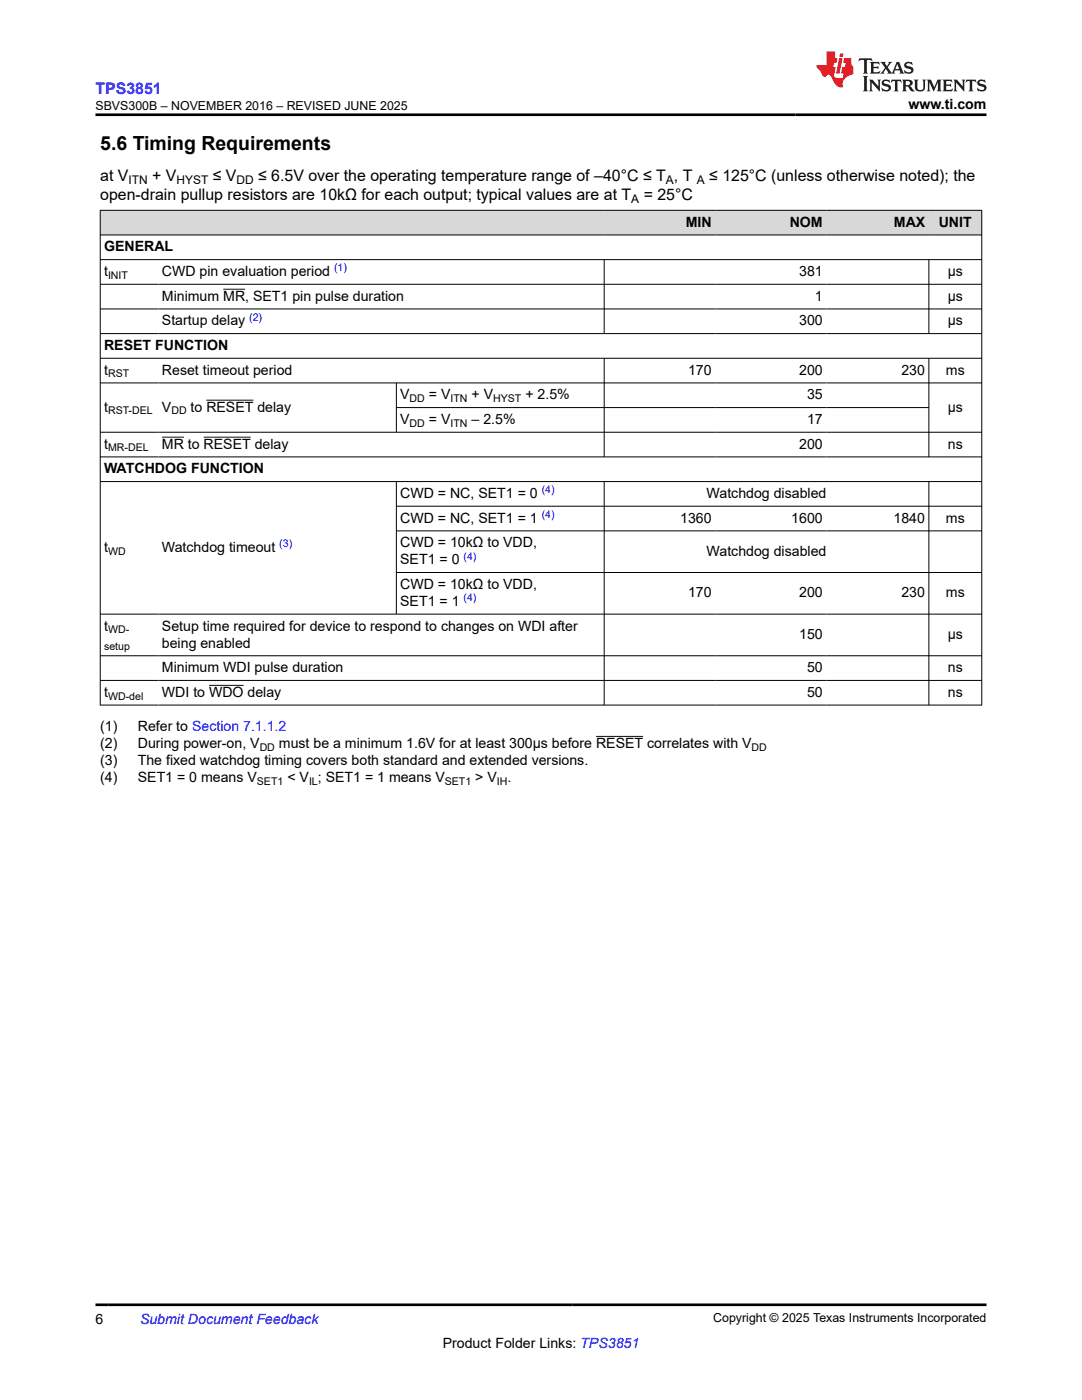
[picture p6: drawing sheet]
<svg xmlns="http://www.w3.org/2000/svg" width="216mm" height="279mm" viewBox="0 0 216 279" stroke-linecap="round" stroke-linejoin="round" font-family="sans-serif">
<defs><g id="words">
<text font-size="3.9" x="20" y="29.9">5.6 Timing Requirements</text>
<text font-size="3.2" fill="#00f" x="19" y="18.7">TPS3851</text>
<g font-size="3.2">
<text x="20" y="36.1">at V</text>
<text x="20" y="39.9">open-drain pullup resistors are 10kΩ for each output; typical values are at T</text>
<text x="30.4" y="36.1">+ V</text>
<text x="42.5" y="36.1">≤ V</text>
<text x="51.5" y="36.1">≤ 6.5V over the operating temperature range of –40°C ≤ T , T</text>
<text x="128.4" y="39.9">= 25°C</text>
<text x="141.5" y="36.1">≤ 125°C (unless otherwise noted); the</text>
</g>
<g font-size="2.8">
<text x="181.3" y="21.8">www.ti.com</text>
<text x="136.8" y="45.2">MIN</text>
<text x="157.6" y="45.2">NOM</text>
<text x="178.4" y="45.2">MAX</text>
<text x="187.3" y="45.2">UNIT</text>
<text x="20.8" y="50.2">GENERAL</text>
<text x="20.8" y="55.1">t</text>
<text x="32.3" y="55.1">CWD pin evaluation period</text>
<text x="159.5" y="55.1">381</text>
<text x="189.1" y="55.1">µs</text>
<text x="32.3" y="60">Minimum MR, SET1 pin pulse duration</text>
<text x="32.3" y="64.9">Startup delay</text>
<text x="159.5" y="64.9">300</text>
<text x="162.6" y="60">1</text>
<text x="189.1" y="60">µs</text>
<text x="189.1" y="64.9">µs</text>
<text x="20.8" y="69.9">RESET FUNCTION</text>
<text x="20.8" y="74.8">t</text>
<text x="32.3" y="74.8">Reset timeout period</text>
<text x="137.3" y="74.8">170</text>
<text x="159.5" y="74.8">200</text>
<text x="179.9" y="74.8">230</text>
<text x="188.7" y="74.8">ms</text>
<text x="20.8" y="82.2">t</text>
<text x="32.3" y="82.2">V</text>
<text x="38" y="82.2">to RESET delay</text>
<text x="79.9" y="79.7">V</text>
<text x="85.6" y="79.7">= V</text>
<text x="94.1" y="79.7">+ V</text>
<text x="104.8" y="79.7">+ 2.5%</text>
<text x="161" y="79.7">35</text>
<text x="189.1" y="82.2">µs</text>
<text x="20.8" y="89.5">t</text>
<text x="32.3" y="89.5">MR to RESET delay</text>
<text x="79.9" y="84.6">V</text>
<text x="85.6" y="84.6">= V</text>
<text x="94.1" y="84.6">– 2.5%</text>
<text x="159.5" y="89.5">200</text>
<text x="161" y="84.6">17</text>
<text x="189.1" y="89.5">ns</text>
<text x="20.8" y="94.5">WATCHDOG FUNCTION</text>
<text x="79.9" y="99.4">CWD = NC, SET1 = 0</text>
<text x="141" y="99.4">Watchdog disabled</text>
<text x="79.9" y="104.3">CWD = NC, SET1 = 1</text>
<text x="135.7" y="104.3">1360</text>
<text x="157.9" y="104.3">1600</text>
<text x="178.3" y="104.3">1840</text>
<text x="188.7" y="104.3">ms</text>
<text x="20.8" y="110.1">t</text>
<text x="32.3" y="110.1">Watchdog timeout</text>
<text x="79.9" y="109.2">CWD = 10kΩ to VDD,</text>
<text x="79.9" y="112.6">SET1 = 0</text>
<text x="141" y="110.9">Watchdog disabled</text>
<text x="79.9" y="117.5">CWD = 10kΩ to VDD,</text>
<text x="137.3" y="119.2">170</text>
<text x="159.5" y="119.2">200</text>
<text x="179.9" y="119.2">230</text>
<text x="188.7" y="119.2">ms</text>
<text x="20.8" y="125.8">t</text>
<text x="32.3" y="125.8">Setup time required for device to respond to changes on WDI after</text>
<text x="79.9" y="120.9">SET1 = 1</text>
<text x="32.3" y="129.2">being enabled</text>
<text x="159.5" y="127.5">150</text>
<text x="189.1" y="127.5">µs</text>
<text x="32.3" y="134.1">Minimum WDI pulse duration</text>
<text x="161" y="134.1">50</text>
<text x="189.1" y="134.1">ns</text>
<text x="20.8" y="139.1">t</text>
<text x="32.3" y="139.1">WDI to WDO delay</text>
<text x="161" y="139.1">50</text>
<text x="189.1" y="139.1">ns</text>
<text x="20" y="145.9">(1)</text>
<text x="20" y="149.3">(2)</text>
<text x="27.5" y="145.9">Refer to Section 7.1.1.2</text>
<text x="27.5" y="149.3">During power-on, V</text>
<text x="55.7" y="149.3">must be a minimum 1.6V for at least 300µs before RESET correlates with V</text>
<text x="20" y="152.6">(3)</text>
<text x="27.5" y="152.6">The fixed watchdog timing covers both standard and extended versions.</text>
<text x="20" y="156">(4)</text>
<text x="27.5" y="156">SET1 = 0 means V</text>
<text x="57.3" y="156">&lt; V ; SET1 = 1 means V</text>
<text x="94.8" y="156">&gt; V</text>
<text x="101.3" y="156">.</text>
<text x="19" y="264.2">6</text>
<text x="88.3" y="269">Product Folder Links: TPS3851</text>
</g>
<text font-size="2.8" fill="#00f" x="27.9" y="264.2">Submit Document Feedback</text>
<g font-size="2.5">
<text x="19.1" y="21.9">SBVS300B – NOVEMBER 2016 – REVISED JUNE 2025</text>
<text x="142.3" y="263.9">Copyright © 2025 Texas Instruments Incorporated</text>
</g>
<g font-size="2.4">
<text x="25.6" y="36.7">ITN</text>
<text x="35.2" y="36.7">HYST</text>
<text x="47.2" y="36.7">DD</text>
<text x="126" y="40.5">A</text>
<text x="132.9" y="36.7">A</text>
<text x="139" y="36.7">A</text>
</g>
<g font-size="2.1">
<text x="21.6" y="55.7">INIT</text>
<text x="21.6" y="75.3">RST</text>
<text x="21.6" y="82.7">RST-DEL</text>
<text x="34.2" y="82.7">DD</text>
<text x="81.7" y="80.3">DD</text>
<text x="89.9" y="80.3">ITN</text>
<text x="98.4" y="80.3">HYST</text>
<text x="81.7" y="85.2">DD</text>
<text x="89.9" y="85.2">ITN</text>
<text x="21.6" y="90.1">MR-DEL</text>
<text x="21.6" y="110.7">WD</text>
<text x="20.8" y="129.8">setup</text>
<text x="21.6" y="126.4">WD-</text>
<text x="21.6" y="139.6">WD-del</text>
<text x="51.8" y="149.8">DD</text>
<text x="150" y="149.8">DD</text>
<text x="51.3" y="156.6">SET1</text>
<text x="61.7" y="156.6">IL</text>
<text x="88.8" y="156.6">SET1</text>
<text x="99.2" y="156.6">IH</text>
</g>
<g font-size="2.1" fill="#00f">
<text x="66.7" y="54.1">(1)</text>
<text x="49.7" y="64">(2)</text>
<text x="108.1" y="98.4">(4)</text>
<text x="108.1" y="103.4">(4)</text>
<text x="55.7" y="109.2">(3)</text>
<text x="92.5" y="111.7">(4)</text>
<text x="92.5" y="120">(4)</text>
</g>
</g></defs>
<g fill="#d8d8d8">
<path d="M20 42h175.9v4.9h-175.9z" fill-rule="evenodd"/>
<path d="M20.1 42h100.5v4.8h-100.5z" fill-rule="evenodd"/>
<path d="M120.6 42h22.1v4.8h-22.1z" fill-rule="evenodd"/>
<path d="M142.7 42h22.2v4.8h-22.2z" fill-rule="evenodd"/>
<path d="M164.9 42h20.4v4.8h-20.4z" fill-rule="evenodd"/>
<path d="M185.3 42h10.5v4.8h-10.5z" fill-rule="evenodd"/>
</g>
<g fill="none" stroke="#000" stroke-width=".2">
<path d="M19.9 42h176.1M19.9 46.9h176.1M19.9 51.8h176.1M19.9 56.7h176.1M20 41.9v98.9M44.5 57.7h4.4M120.6 51.8v14.8M185.3 51.8v14.8M195.9 41.9v98.9M19.9 61.7h176.1M19.9 66.6h176.1M19.9 71.5h176.1"/>
<path d="M19.9 76.4h176.1M41.2 79.9h9.4M79.1 76.4v9.9M120.6 71.5v19.7M185.3 71.5v19.7M19.9 86.3h176.1M19.9 91.2h176.1M19.9 96.1h176.1M32.3 87.2h4.4M40.6 87.2h9.4M79.1 96.1v26.5M79.1 81.3h106.3"/>
<path d="M120.6 96.1v44.7M185.3 96.1v44.7M79.1 101h116.9M79.1 105.9h116.9M79.1 114.3h116.9M19.9 122.6h176.1M19.9 130.9h176.1M19.9 135.8h176.1M41.7 136.8h6.9M19.9 140.7h176.1M118.9 147h9.4"/>
</g>
<path d="M171.5 11.6l-.2 .6 .5-.2h.6v.1v2.2l-.2 .4h1l-.2-.4v-2.2v-.1h.5l.6 .2-.2-.6zM173.6 12.4l.2 .3v1.6l-.2 .4h1.9l.1-.6a1.08 1.08 0 0 1-1.3 .2v-.7h.6l.4 .2v-.7l-.4 .2h-.6v-.5l.2-.2a1 1 0 0 1 1 .3l-.1-.5zM175.7 12.4l.9 1.1-1 1.2h.9l-.2-.2 .5-.8 .4 .8-.2 .2h1.6l-.2-.2 .2-.5h.9l.1 .5-.1 .2h.9l-.2-.4-.8-1.9h-.5l-.9 2.1-.9-1.1 .9-1h-.8l.2 .2-.4 .6-.4-.6 .2-.2zM179 12.8l.4 1h-.7zM180.7 12.5a.65 .65 0 0 0-.2 .7 .65 .65 0 0 0 .6 .5l.6 .1 .1 .3a.79 .79 0 0 1-.7 .4 .79 .79 0 0 1-.7-.5l.1 .7 .2-.1a.93 .93 0 0 0 1.1 0 .93 .93 0 0 0 .4-.9 1.46 1.46 0 0 0-1.2-.6l-.1-.3a1.09 1.09 0 0 1 1.2 .2l-.2-.6-.1 .1-.5-.2zM172.2 15.2l.2 .4v2.2l-.2 .4h1l-.2-.4v-2.2l.2-.4zM173.4 15.9l.2 .4v1.5l-.2 .4h.8l-.3-.4 .1-1.3 1.6 1.8v-2l.2-.4h-.7l.1 .2 .1 1.1-1.2-1.3zM176.2 16a.65 .65 0 0 0-.2 .8 .65 .65 0 0 0 .6 .4l.6 .2 .1 .2a.79 .79 0 0 1-.7 .4 .79 .79 0 0 1-.7-.5l.1 .7 .2-.1a.93 .93 0 0 0 1.1 .1 .93 .93 0 0 0 .4-1 1.46 1.46 0 0 0-1.2-.5l-.1-.4a1.09 1.09 0 0 1 1.2 .2l-.1-.6-.2 .1-.5-.1zM177.9 15.9l-.1 .6a.63 .63 0 0 1 .8-.3v1.6l-.3 .4h1l-.2-.4v-1.6a.66 .66 0 0 1 .8 .3l-.1-.6zM180 15.9l.2 .4v1.5l-.2 .4h1l-.2-.2-.1-.7h.5l.1 .2a.79 .79 0 0 0 1.2 .6l-1-.9a.61 .61 0 0 0 .6-.6 .61 .61 0 0 0-.5-.7zM180.8 16.2h.1a.47 .47 0 0 1 .5 .1 .47 .47 0 0 1 .1 .5l-.1 .1-.7 .1zM182.3 15.9l.2 .2a2.27 2.27 0 0 0 .4 2 1.04 1.04 0 0 0 1.7-.7v-1.3l.2-.2h-.8l.2 .4v1.1a.6 .6 0 0 1-.6 .6 .6 .6 0 0 1-.6-.6v-1.1l.3-.4zM184.9 15.9l.2 .4v1.5l-.2 .4h.8l-.3-.4v-1.4l.9 1.9 .9-1.9v1.4l-.3 .4h1l-.2-.4v-1.5l.2-.4h-.8l-.7 1.5-.6-1.5zM188.1 15.9l.2 .4v1.5l-.2 .4h1.9l.1-.6a1.09 1.09 0 0 1-1.3 .2v-.7h.6l.4 .2v-.6l-.4 .2h-.6v-.6l.2-.1a1.01 1.01 0 0 1 1 .3l-.1-.6zM190.2 15.9l.3 .4v1.5l-.3 .4h.8l-.2-.4v-1.3l1.6 1.8v-2l.2-.4h-.7l.2 .2v1.1l-1.2-1.3zM192.8 15.9l-.1 .6a.63 .63 0 0 1 .8-.3v1.6l-.3 .4h1l-.2-.4v-1.6a.66 .66 0 0 1 .8 .3l-.1-.6zM195.2 16a.65 .65 0 0 0-.2 .8 .65 .65 0 0 0 .6 .4l.6 .2 .2 .2a.79 .79 0 0 1-.7 .4 .79 .79 0 0 1-.7-.5l.1 .7 .2-.1a.93 .93 0 0 0 1 .1 .93 .93 0 0 0 .5-1 1.46 1.46 0 0 0-1.3-.5v-.4a1.09 1.09 0 0 1 1.2 .2l-.2-.6-.2 .1-.5-.1z" fill="#231f20"/>
<path d="M164.9 10.3v2.7h-2l.1 .4 .8 1a.95 .95 0 0 0 1 .9 .59 .59 0 0 1 .5-.4 .59 .59 0 0 1 .5 .3l.4 .8a1.59 1.59 0 0 0 2.1 1.4 1.61 1.61 0 0 1 1-2.3l1-.3-.1-1.5a1.59 1.59 0 0 1-.3-1.7h-1.5l-.2 .9h.6l-.2 .9h-.5l-.2 .9v.3l.4 .1-.1 .9h-.7a.73 .73 0 0 1-1-.7l.3-1.5h-.5l.1-.9h.5l.2-.9h-.5v-1.3zM167.4 11.6l-.6 3.1h.7l.6-3.1zM167.6 10.7l-.1 .6h.7l.1-.6z" fill="#ed1c24"/>
<path d="M19 22.9h177.8M19 260.4h177.8" fill="none" stroke="#000" stroke-width=".53"/>
<use href="#words"/>
</svg>
